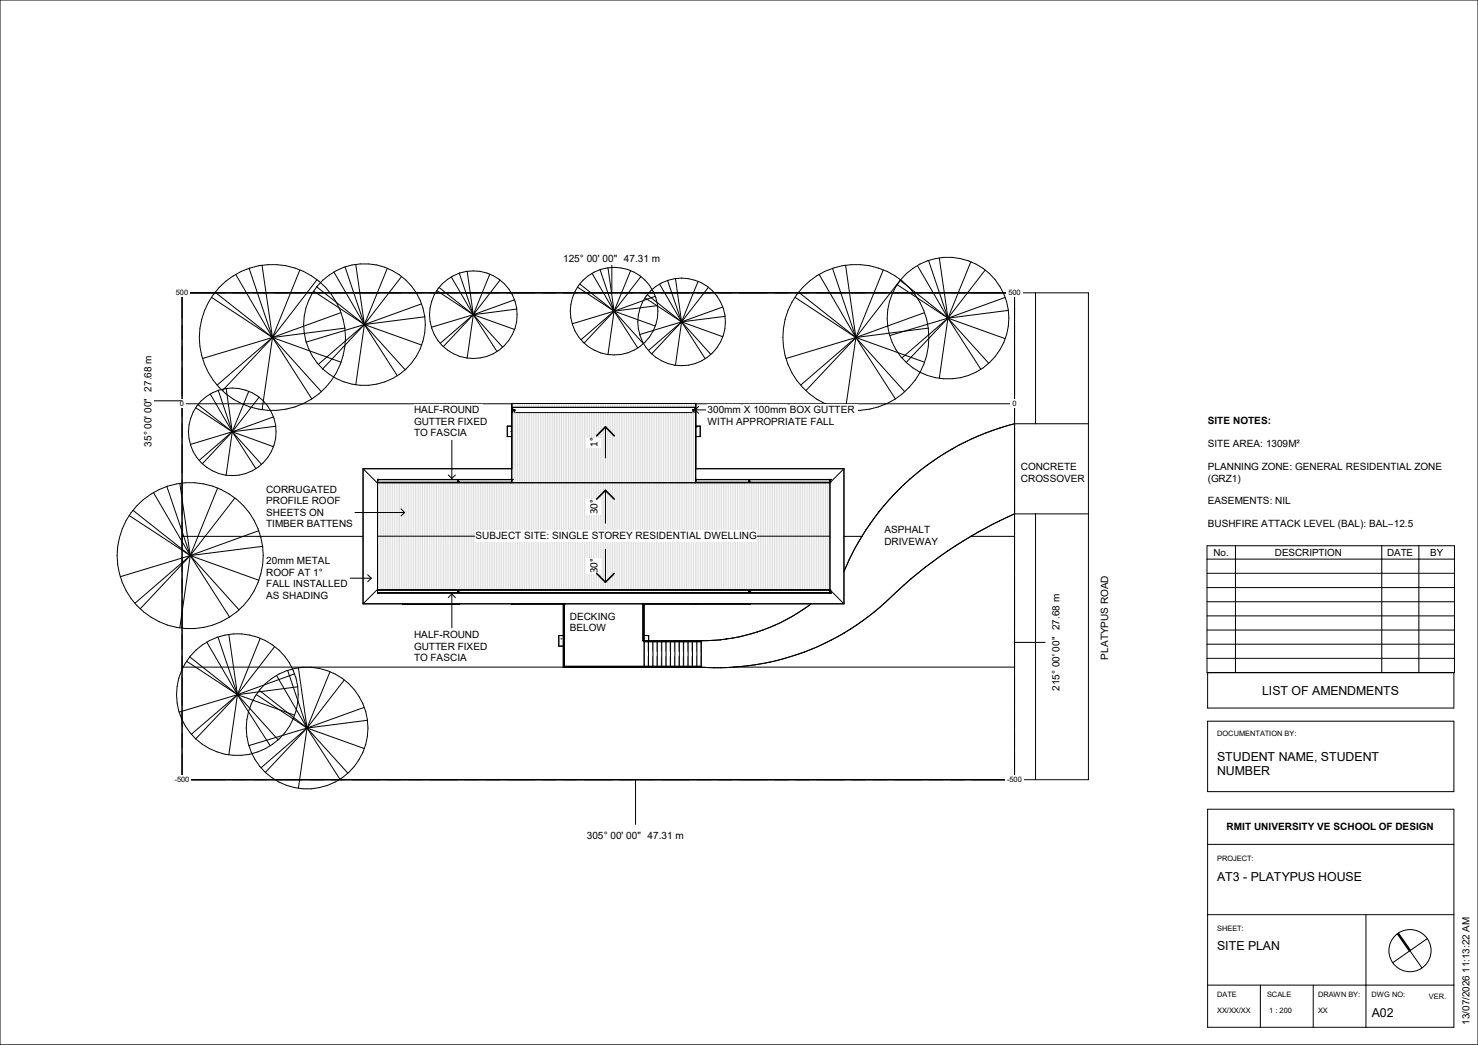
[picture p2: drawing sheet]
<svg xmlns="http://www.w3.org/2000/svg" width="420mm" height="297mm" viewBox="0 0 420 297" stroke-linecap="round" stroke-linejoin="round" font-family="sans-serif">
<defs><g id="words">
<g font-size="3.5">
<text x="358.7" y="197.5">LIST OF AMENDMENTS</text>
<text x="345.9" y="216.3">STUDENT NAME, STUDENT</text>
<text x="345.9" y="220.3">NUMBER</text>
<text x="345.9" y="250.5">AT3 - PLATYPUS HOUSE</text>
<text x="345.9" y="269.9">SITE PLAN</text>
<text x="389.8" y="289.2">A02</text>
</g>
<g font-size="3.2">
<text x="169.8" y="127.1" transform="rotate(-90 169.8 127.1)">1°</text>
<text x="169.8" y="146.2" transform="rotate(-90 169.8 146.2)">30°</text>
<text x="169.8" y="162.9" transform="rotate(-90 169.8 162.9)">30°</text>
</g>
<g font-size="2.9">
<text x="160" y="74.6">125° 00' 00&quot;</text>
<text x="177.3" y="74.6">47.31 m</text>
<text x="43.1" y="111.3" transform="rotate(-90 43.1 111.3)">27.68 m</text>
<text x="43.1" y="127" transform="rotate(-90 43.1 127)">35° 00' 00&quot;</text>
<text x="135.1" y="153.2">SUBJECT SITE: SINGLE STOREY RESIDENTIAL DWELLING</text>
<text x="301" y="179.1" transform="rotate(-90 301 179.1)">27.68 m</text>
<text x="314.9" y="187.5" transform="rotate(-90 314.9 187.5)">PLATYPUS ROAD</text>
<text x="301" y="196.4" transform="rotate(-90 301 196.4)">215° 00' 00&quot;</text>
<text x="166.8" y="238.4">305° 00' 00&quot;</text>
<text x="184" y="238.4">47.31 m</text>
<text x="348.5" y="236">RMIT UNIVERSITY VE SCHOOL OF DESIGN</text>
</g>
<g font-size="2.8">
<text x="117.6" y="117.4">HALF-ROUND</text>
<text x="201" y="117.4">300mm</text>
<text x="211.4" y="117.4">X 100mm</text>
<text x="224.4" y="117.4">BOX GUTTER</text>
<text x="117.6" y="120.7">GUTTER FIXED</text>
<text x="117.6" y="123.9">TO FASCIA</text>
<text x="201" y="120.7">WITH APPROPRIATE FALL</text>
<text x="343.2" y="120.6">SITE NOTES:</text>
<text x="343.2" y="127.2">SITE AREA: 1309M²</text>
<text x="290.1" y="133.7">CONCRETE</text>
<text x="290.1" y="136.9">CROSSOVER</text>
<text x="343.2" y="133.7">PLANNING ZONE: GENERAL RESIDENTIAL ZONE</text>
<text x="343.2" y="136.9">(GRZ1)</text>
<text x="75.6" y="140.1">CORRUGATED</text>
<text x="75.6" y="143.3">PROFILE ROOF</text>
<text x="343.2" y="143.4">EASEMENTS: NIL</text>
<text x="75.6" y="146.6">SHEETS ON</text>
<text x="75.6" y="149.8">TIMBER BATTENS</text>
<text x="343.2" y="149.9">BUSHFIRE ATTACK LEVEL (BAL): BAL–12.5</text>
<text x="251.3" y="151.6">ASPHALT</text>
<text x="251.3" y="154.9">DRIVEWAY</text>
<text x="75.6" y="160.4">20mm</text>
<text x="84.4" y="160.4">METAL</text>
<text x="344.8" y="157.9">No.</text>
<text x="362.3" y="157.9">DESCRIPTION</text>
<text x="394.2" y="157.9">DATE</text>
<text x="406.4" y="157.9">BY</text>
<text x="75.6" y="163.7">ROOF AT 1°</text>
<text x="75.6" y="166.9">FALL INSTALLED</text>
<text x="75.6" y="170.1">AS SHADING</text>
<text x="161.9" y="176.2">DECKING</text>
<text x="161.9" y="179.4">BELOW</text>
<text x="117.6" y="181.4">HALF-ROUND</text>
<text x="117.6" y="184.7">GUTTER FIXED</text>
<text x="117.6" y="187.9">TO FASCIA</text>
<text x="417.6" y="291.2" transform="rotate(-90 417.6 291.2)">13/07/2026 11:13:22 AM</text>
</g>
<g font-size="2.1">
<text x="50" y="83.9">500</text>
<text x="286.5" y="83.9">500</text>
<text x="51.1" y="115.5">0</text>
<text x="287.7" y="115.5">0</text>
<text x="345.9" y="209">DOCUMENTATION BY:</text>
<text x="49.7" y="222.3">-500</text>
<text x="286.2" y="222.3">-500</text>
<text x="345.9" y="244.7">PROJECT:</text>
<text x="345.9" y="264.7">SHEET:</text>
<text x="345.9" y="283.4">DATE</text>
<text x="345.9" y="288">XX/XX/XX</text>
<text x="360" y="283.4">SCALE</text>
<text x="360.6" y="288">1 : 200</text>
<text x="374.5" y="288">XX</text>
<text x="374.5" y="283.4">DRAWN BY:</text>
<text x="389.7" y="283.4">DWG NO:</text>
<text x="406.1" y="283.9">VER.</text>
</g>
</g></defs>
<g fill="none" stroke="#ddd" stroke-width=".28">
<path d="M107.6 137.2v30.4M108 137.2v30.4M108.5 137.2v30.4M109.1 137.2v30.4M109.6 137.2v30.4M110.1 137.2v30.4M110.5 137.2v30.4M111 137.2v30.4M111.5 137.2v30.4M112.1 137.2v30.4M112.6 137.2v30.4M113.1 137.2v30.4"/>
<path d="M113.5 137.2v30.4M114 137.2v30.4M114.6 137.2v30.4M115.1 137.2v30.4M115.6 137.2v30.4M116 137.2v30.4M116.5 137.2v30.4M117.1 137.2v30.4M117.6 137.2v30.4M118.1 137.2v30.4M118.5 137.2v30.4M119 137.2v30.4"/>
<path d="M119.5 137.2v30.4M120.1 137.2v30.4M120.6 137.2v30.4M121.1 137.2v30.4M121.5 137.2v30.4M122 137.2v30.4M122.6 137.2v30.4M123.1 137.2v30.4M123.6 137.2v30.4M124 137.2v30.4M124.5 137.2v30.4M125.1 137.2v30.4"/>
<path d="M125.6 137.2v30.4M126.1 137.2v30.4M126.5 137.2v30.4M127 137.2v30.4M127.6 137.2v30.4M128.1 137.2v30.4M128.6 137.2v30.4M129 137.2v30.4M129.5 137.2v30.4M130 137.2v30.4M130.6 137.2v30.4M131.1 137.2v30.4"/>
<path d="M131.6 137.2v30.4M132 137.2v30.4M132.5 137.2v30.4M133.1 137.2v30.4M133.6 137.2v30.4M134.1 137.2v30.4M134.5 137.2v30.4M135 137.2v30.4M135.6 137.2v30.4M136.1 137.2v30.4M136.6 137.2v30.4M137 137.2v30.4"/>
<path d="M137.5 137.2v30.4M138 137.2v30.4M138.6 137.2v30.4M139.1 137.2v30.4M139.6 137.2v30.4M140 137.2v30.4M140.5 137.2v30.4M141.1 137.2v30.4M141.6 137.2v30.4M142.1 137.2v30.4M142.5 137.2v30.4M143 137.2v30.4"/>
<path d="M143.6 137.2v30.4M144.1 137.2v30.4M144.6 137.2v30.4M145 137.2v30.4M145.5 137.2v30.4M146 137.2v30.4M146.6 137.2v30.4M147.1 137.2v30.4M147.6 137.2v30.4M148 137.2v30.4M148.5 137.2v30.4M149.1 137.2v30.4"/>
<path d="M149.6 137.2v30.4M150.1 137.2v30.4M150.5 137.2v30.4M151 137.2v30.4M151.6 137.2v30.4M152.1 137.2v30.4M152.6 137.2v30.4M153 137.2v30.4M153.5 137.2v30.4M154.1 137.2v30.4M154.6 137.2v30.4M155.1 137.2v30.4"/>
<path d="M155.5 137.2v30.4M156 137.2v30.4M156.5 137.2v30.4M157.1 137.2v30.4M157.6 137.2v30.4M158.1 137.2v30.4M158.5 137.2v30.4M159 137.2v30.4M159.6 137.2v30.4M160.1 137.2v30.4M160.6 137.2v30.4M161 137.2v30.4"/>
<path d="M161.5 137.2v30.4M162.1 137.2v30.4M162.6 137.2v30.4M163.1 137.2v30.4M163.5 137.2v30.4M164 137.2v30.4M164.5 137.2v30.4M165.1 137.2v30.4M165.6 137.2v30.4M166.1 137.2v30.4M166.5 137.2v30.4M167 137.2v30.4"/>
<path d="M167.6 137.2v30.4M168.1 137.2v30.4M168.6 137.2v30.4M169 137.2v30.4M169.5 137.2v30.4M170.1 137.2v30.4M170.6 137.2v30.4M171.1 137.2v30.4M171.5 137.2v30.4M172 137.2v30.4M172.6 137.2v30.4M173.1 137.2v30.4"/>
<path d="M173.6 137.2v30.4M174.1 137.2v30.4M174.5 137.2v30.4M175 137.2v30.4M175.6 137.2v30.4M176.1 137.2v30.4M176.6 137.2v30.4M177 137.2v30.4M177.5 137.2v30.4M178.1 137.2v30.4M178.6 137.2v30.4M179.1 137.2v30.4"/>
<path d="M179.5 137.2v30.4M180 137.2v30.4M180.6 137.2v30.4M181.1 137.2v30.4M181.6 137.2v30.4M182.1 137.2v30.4M182.5 137.2v30.4M183 137.2v30.4M183.6 137.2v30.4M184.1 137.2v30.4M184.6 137.2v30.4M185 137.2v30.4"/>
<path d="M185.5 137.2v30.4M186.1 137.2v30.4M186.6 137.2v30.4M187.1 137.2v30.4M187.5 137.2v30.4M188 137.2v30.4M188.6 137.2v30.4M189.1 137.2v30.4M189.6 137.2v30.4M190 137.2v30.4M190.5 137.2v30.4M191.1 137.2v30.4"/>
<path d="M191.6 137.2v30.4M192.1 137.2v30.4M192.6 137.2v30.4M193 137.2v30.4M193.5 137.2v30.4M194.1 137.2v30.4M194.6 137.2v30.4M195.1 137.2v30.4M195.5 137.2v30.4M196 137.2v30.4M196.6 137.2v30.4M197.1 137.2v30.4"/>
<path d="M197.6 137.2v30.4M198 137.2v30.4M198.5 137.2v30.4M199.1 137.2v30.4M199.6 137.2v30.4M200.1 137.2v30.4M200.6 137.2v30.4M201 137.2v30.4M201.5 137.2v30.4M202.1 137.2v30.4M202.6 137.2v30.4M203.1 137.2v30.4"/>
<path d="M203.5 137.2v30.4M204 137.2v30.4M204.6 137.2v30.4M205.1 137.2v30.4M205.6 137.2v30.4M206 137.2v30.4M206.5 137.2v30.4M207.1 137.2v30.4M207.6 137.2v30.4M208.1 137.2v30.4M208.6 137.2v30.4M209 137.2v30.4"/>
<path d="M209.5 137.2v30.4M210.1 137.2v30.4M210.6 137.2v30.4M211.1 137.2v30.4M211.5 137.2v30.4M212 137.2v30.4M212.6 137.2v30.4M213.1 137.2v30.4M213.6 137.2v30.4M214 137.2v30.4M214.5 137.2v30.4M215.1 137.2v30.4"/>
<path d="M215.6 137.2v30.4M216.1 137.2v30.4M216.5 137.2v30.4M217 137.2v30.4M217.6 137.2v30.4M218.1 137.2v30.4M218.6 137.2v30.4M219.1 137.2v30.4M219.5 137.2v30.4M220 137.2v30.4M220.6 137.2v30.4M221.1 137.2v30.4"/>
<path d="M221.6 137.2v30.4M222 137.2v30.4M222.5 137.2v30.4M223.1 137.2v30.4M223.6 137.2v30.4M224.1 137.2v30.4M224.5 137.2v30.4M225 137.2v30.4M225.6 137.2v30.4M226.1 137.2v30.4M226.6 137.2v30.4M227.1 137.2v30.4"/>
<path d="M227.5 137.2v30.4M228 137.2v30.4M228.6 137.2v30.4M229.1 137.2v30.4M229.6 137.2v30.4M230 137.2v30.4M230.5 137.2v30.4M231.1 137.2v30.4M231.6 137.2v30.4M232.1 137.2v30.4M232.5 137.2v30.4M233 137.2v30.4"/>
<path d="M233.6 137.2v30.4M234.1 137.2v30.4M234.6 137.2v30.4M235.1 137.2v30.4M235.5 137.2v30.4"/>
</g>
<g fill="none" stroke="#dbdbdb" stroke-width=".28">
<path d="M145.5 114.7v22.5M146 114.7v1.1M146 117.3v19.9M146.6 114.7v1.1M146.6 117.3v19.9M147.1 114.7v1.1M147.1 117.3v19.9M147.6 114.7v1.1M147.6 117.3v19.9M148 114.7v1.1M148 117.3v19.9M148.5 114.7v1.1"/>
<path d="M148.5 117.3v19.9M149.1 114.7v1.1M149.1 117.3v19.9M149.6 114.7v1.1M149.6 117.3v19.9M150.1 114.7v1.1M150.1 117.3v19.9M150.5 114.7v1.1M150.5 117.3v19.9M151 114.7v1.1M151 117.3v19.9M151.6 114.7v1.1"/>
<path d="M151.6 117.3v19.9M152.1 114.7v1.1M152.1 117.3v19.9M152.6 114.7v1.1M152.6 117.3v19.9M153 114.7v1.1M153 117.3v19.9M153.5 114.7v1.1M153.5 117.3v19.9M154.1 114.7v1.1M154.1 117.3v19.9M154.6 114.7v1.1"/>
<path d="M154.6 117.3v19.9M155.1 114.7v1.1M155.1 117.3v19.9M155.5 114.7v1.1M155.5 117.3v19.9M156 114.7v1.1M156 117.3v19.9M156.5 114.7v1.1M156.5 117.3v19.9M157.1 114.7v1.1M157.1 117.3v19.9M157.6 114.7v1.1"/>
<path d="M157.6 117.3v19.9M158.1 114.7v1.1M158.1 117.3v19.9M158.5 114.7v1.1M158.5 117.3v19.9M159 114.7v1.1M159 117.3v19.9M159.6 114.7v1.1M159.6 117.3v19.9M160.1 114.7v1.1M160.1 117.3v19.9M160.6 114.7v1.1"/>
<path d="M160.6 117.3v19.9M161 114.7v1.1M161 117.3v19.9M161.5 114.7v1.1M161.5 117.3v19.9M162.1 114.7v1.1M162.1 117.3v19.9M162.6 114.7v1.1M162.6 117.3v19.9M163.1 114.7v1.1M163.1 117.3v19.9M163.5 114.7v1.1"/>
<path d="M163.5 117.3v19.9M164 114.7v1.1M164 117.3v19.9M164.5 114.7v1.1M164.5 117.3v19.9M165.1 114.7v1.1M165.1 117.3v19.9M165.6 114.7v1.1M165.6 117.3v19.9M166.1 114.7v1.1M166.1 117.3v19.9M166.5 114.7v1.1"/>
<path d="M166.5 117.3v19.9M167 114.7v1.1M167 117.3v19.9M167.6 114.7v1.1M167.6 117.3v19.9M168.1 114.7v1.1M168.1 117.3v19.9M168.6 114.7v1.1M168.6 117.3v19.9M169 114.7v1.1M169 117.3v19.9M169.5 114.7v1.1"/>
<path d="M169.5 117.3v19.9M170.1 114.7v1.1M170.1 117.3v19.9M170.6 114.7v1.1M170.6 117.3v19.9M171.1 114.7v1.1M171.1 117.3v19.9M171.5 114.7v1.1M171.5 117.3v19.9M172 114.7v1.1M172 117.3v19.9M172.6 114.7v1.1"/>
<path d="M172.6 117.3v19.9M173.1 114.7v1.1M173.1 117.3v19.9M173.6 114.7v1.1M173.6 117.3v19.9M174.1 114.7v1.1M174.1 117.3v19.9M174.5 114.7v1.1M174.5 117.3v19.9M175 114.7v1.1M175 117.3v19.9M175.6 114.7v1.1"/>
<path d="M175.6 117.3v19.9M176.1 114.7v1.1M176.1 117.3v19.9M176.6 114.7v1.1M176.6 117.3v19.9M177 114.7v1.1M177 117.3v19.9M177.5 114.7v1.1M177.5 117.3v19.9M178.1 114.7v1.1M178.1 117.3v19.9M178.6 114.7v1.1"/>
<path d="M178.6 117.3v19.9M179.1 114.7v1.1M179.1 117.3v19.9M179.5 114.7v1.1M179.5 117.3v19.9M180 114.7v1.1M180 117.3v19.9M180.6 114.7v1.1M180.6 117.3v19.9M181.1 114.7v1.1M181.1 117.3v19.9M181.6 114.7v1.1"/>
<path d="M181.6 117.3v19.9M182.1 114.7v1.1M182.1 117.3v19.9M182.5 114.7v1.1M182.5 117.3v19.9M183 114.7v1.1M183 117.3v19.9M183.6 114.7v1.1M183.6 117.3v19.9M184.1 114.7v1.1M184.1 117.3v19.9M184.6 114.7v1.1"/>
<path d="M184.6 117.3v19.9M185 114.7v1.1M185 117.3v19.9M185.5 114.7v1.1M185.5 117.3v19.9M186.1 114.7v1.1M186.1 117.3v19.9M186.6 114.7v1.1M186.6 117.3v19.9M187.1 114.7v1.1M187.1 117.3v19.9M187.5 114.7v1.1"/>
<path d="M187.5 117.3v19.9M188 114.7v1.1M188 117.3v19.9M188.6 114.7v1.1M188.6 117.3v19.9M189.1 114.7v1.1M189.1 117.3v19.9M189.6 114.7v1.1M189.6 117.3v19.9M190 114.7v1.1M190 117.3v19.9M190.5 114.7v1.1"/>
<path d="M190.5 117.3v19.9M191.1 114.7v1.1M191.1 117.3v19.9M191.6 114.7v1.1M191.6 117.3v19.9M192.1 114.7v1.1M192.1 117.3v19.9M192.6 114.7v1.1M192.6 117.3v19.9M193 114.7v1.1M193 117.3v19.9M193.5 114.7v1.1"/>
<path d="M193.5 117.3v19.9M194.1 114.7v1.1M194.1 117.3v19.9M194.6 114.7v1.1M194.6 117.3v19.9M195.1 114.7v1.1M195.1 117.3v19.9M195.5 114.7v1.1M195.5 117.3v19.9M196 114.7v1.1M196 117.3v19.9M196.6 114.7v1.1"/>
<path d="M196.6 117.3v19.9M197.1 114.7v1.1M197.1 117.3v19.9M197.6 114.7v22.5"/>
</g>
<g fill="none" stroke="#000" stroke-width=".28">
<path d="M67 78l10.4 17.9M70.8 76.2l6.6 19.7M74.5 75.4l2.9 20.5M85.2 76.7l-7.8 19.2M90.1 79.5l-12.7 16.4M94.9 77.3l8.6 14.9M98 75.9l5.5 16.3M101.1 75.1l2.4 17.1M110.1 76.2l-6.6 16M114.1 78.6l-10.6 13.6M128.2 78.7l6.3 10.8M130.5 77.6l4 11.9"/>
<path d="M132.8 77.1l1.7 12.4M139.2 77.9l-4.7 11.6M142.1 79.6l-7.6 9.9M168.2 77.7l6.3 10.7M170.5 76.7l4 11.7M172.8 76.1l1.7 12.3M179.2 76.9l-4.7 11.5M182.1 78.6l-7.6 9.8M189.7 79.7l4 11.8M191.9 79.2l1.8 12.3M198.4 80l-4.7 11.5M232.7 78l10.5 17.9"/>
<path d="M236.6 76.2l6.6 19.7M240.3 75.4l2.9 20.5M251 76.7l-7.8 19.2M255.8 79.7l13.6 10.7M255.9 79.5l-12.7 16.4M260.7 75.5l8.7 14.9M263.9 74l5.5 16.4M266.9 73.3l2.5 17.1M275.9 74.4l-6.5 16M280 76.8l-10.6 13.6M51.7 83.2h257.6v138.4h-257.6zM60.1 84.5l17.3 11.4"/>
<path d="M61.1 83.1l16.3 12.8M77.4 95.9l-14.2 15.1M77.4 95.9l11.2 17.5M77.4 95.9l-2.9 20.6M77.4 95.9l19.5 7.1M77.4 95.9l13.9 15.4M77.4 95.9l-15.7 13.6M77.4 95.9l-19.9 6M89.1 82.8l14.4 9.4M90 81.5l13.5 10.7M96.9 88.9l-19.5 7M98 93.3l-20.6 2.6"/>
<path d="M103.5 92.2l-2.4 17.2M103.5 92.2l-11.8 12.7M103.5 92.2l9.4 14.6M103.5 92.2l16.3 5.9M103.5 92.2l11.6 12.9M103.5 92.2l-13 11.3M103.5 92.2l-16.5 5M119.8 86.4l-16.3 5.8M120.7 90l-17.2 2.2M124.1 82.6l10.4 6.9M124.8 81.7l9.7 7.8M134.5 89.5l-8.5 9"/>
<path d="M134.5 89.5l6.7 10.4M134.5 89.5l-1.7 12.3M134.5 89.5l11.7 4.1M134.5 89.5l8.3 9.2M134.5 89.5l-9.4 8.1M134.5 89.5l-11.9 3.5M146.2 85.2l-11.7 4.3M146.9 87.8l-12.4 1.7M164.1 81.6l10.4 6.8M164.8 80.7l9.7 7.7M174.5 88.4l-8.5 9.1M174.5 88.4l6.7 10.5"/>
<path d="M174.5 88.4l-1.7 12.4M174.5 88.4l11.7 4.3M174.5 88.4l8.3 9.3M174.5 88.4l-9.4 8.2M174.5 88.4l-11.9 3.6M183.3 84.7l10.4 6.8M183.9 83.8l9.8 7.7M186.2 84.2l-11.7 4.2M186.9 86.9l-12.4 1.5M187.4 80.7l6.3 10.8M193.7 91.5l-8.5 9.1M193.7 91.5l6.7 10.5"/>
<path d="M193.7 91.5l-1.8 12.3M193.7 91.5l11.7 4.2M193.7 91.5l8.3 9.3M193.7 91.5l-9.4 8.1M193.7 91.5l-11.9 3.6M201.3 81.7l-7.6 9.8M205.4 87.2l-11.7 4.3M206 89.9l-12.3 1.6M225.9 84.5l17.3 11.4M226.9 83.1l16.3 12.8M243.2 95.9l-14.2 15.1M243.2 95.9l11.2 17.5"/>
<path d="M243.2 95.9l-3 20.6M243.2 95.9l19.5 7.1M243.2 95.9l13.9 15.4M243.2 95.9l-15.7 13.6M243.2 95.9l-19.8 6M254.9 80.9l14.5 9.5M262.7 88.9l-19.5 7M263.8 93.3l-20.6 2.6M269.4 90.4l-11.9 12.6M269.4 90.4l9.3 14.6M269.4 90.4l-2.5 17.1M269.4 90.4l16.3 5.9"/>
<path d="M269.4 90.4l11.6 12.9M269.4 90.4l-13.1 11.3M269.4 90.4l-16.6 5M285.6 84.5l-16.2 5.9M286.5 88.2l-17.1 2.2M288.3 83.2v138.4M294.3 83.2v37.2M51.7 114.8h93.7M55.6 115.9l10.4 6.8M56.3 115l9.7 7.7M59.7 112l6.3 10.7M62 111l4 11.7"/>
<path d="M64.3 110.4l1.7 12.3M70.7 111.2l-4.7 11.5M73.6 112.9l-7.6 9.8M77.7 118.5l-11.7 4.2M145.7 115.8h51.7v1.5h-51.7zM146 116.5h.1M146 116.5h.3M146 116.5v.3M146 116.8h.1M146.2 116.4l.1 .2-.3 .2M146.3 116.7h.1M196.8 116.7h.1"/>
<path d="M196.8 116.5h.3M196.9 116.4l-.1 .2M197 116.4l.2 .1-.1 .3-.3-.2M197.7 114.8h90.6M43.6 140l10.5 17.9M47.4 138.3l6.7 19.6M51.1 137.4l3 20.5M61.8 138.7l-7.7 19.2M66 122.7l-8.5 9.1M66 122.7l6.7 10.5M66 122.7l-1.7 12.3M66 122.7l11.7 4.3"/>
<path d="M66 122.7l8.3 9.3M66 122.7l-9.4 8.2M66 122.7l-11.9 3.6M78.4 121.2l-12.4 1.5M103.2 133.2h42.2M103.2 133.2l4.1 4.1M103.2 133.2v38.4M107.3 137.1h.1M107.3 136.3h.1M107.3 136.3v31.3h128.5M107.3 137.1h38.1M107.3 136.3h38.1"/>
<path d="M130 136.7v.1M130 136.8v.2M130 137h.1M130.1 137v.1M130.3 136.7h-.3M130.3 136.7h.1M130.3 137h.1M130.3 136.7v.4M145.1 122.6h.3M145.3 121.7l.1 .2M145.4 136.3h.1M145.4 137.1h.1"/>
<path d="M145.4 121.1h-1.3v3h1.3M145.4 137.2v-22.5h52.3v22.5M197.7 137.1h.1M197.7 136.3h.1M197.7 121.1h1.3v3h-1.3M197.7 133.2h42.1M197.7 137.1h38.1M197.7 136.3h38.1M198.2 121.2l-.2 .3M198.9 123.9l-.1 .2M212.8 136.7h.2M212.9 136.7l-.2 .2"/>
<path d="M213 136.7h.1M213.1 136.7v.2M235.8 136.4h.1M235.8 136.3h.1M235.8 137.1h.1M235.8 136.3v31.3M239.8 133.2l-4 4h-128.5M239.8 133.2v38.4M309.3 120.4h-21a71.7 71.7 0 0 0-48.5 42M36.7 146.5l17.4 11.4M37.8 145l16.3 12.9M51.7 152.4h51.5"/>
<path d="M54.1 157.9l-14.3 15.2M54.1 157.9l11.1 17.5M54.1 157.9l-3 20.6M54.1 157.9l19.5 7M54.1 157.9l13.8 15.5M54.1 157.9l-15.8 13.6M54.1 157.9l-19.9 6M66.8 141.5l-12.7 16.4M73.5 150.8l-19.4 7.1M74.6 155.3l-20.5 2.6M107.3 152.4h128.5M239.8 152.4h5.1"/>
<path d="M275.9 152.4h12.4M275.9 152.4a129.4 129.4 0 0 0-25.9 20.2 70.3 70.3 0 0 1-41.6 17M294.3 146v75.6M309.3 146h-21l-6.3 3.1-6.1 3.3M103.2 171.6h136.6M107.3 168.6h.1M107.3 168.5h.1M107.3 167.7h.1M107.3 167.7v.9M107.3 167.5l-4.1 4.1M107.3 168.6h128.5M107.3 168.5h128.5"/>
<path d="M107.3 167.7h128.5M114.4 171.6v.2h16.1v-.2M115 171.6v.2M130 171.6v.2M130 167.9l.3 .2M130 168.1h.1M130.3 168.1h.1M130.4 167.9l-.1 .2M145.3 171.6h15.3M160.1 171.7v17.9M160.2 171.7v17.9M160.4 171.7v17.7h38.9"/>
<path d="M182.5 171.6h30.7M182.7 171.7v10.4h.2v-10.4M183 171.7v17.9M197.7 171.6v.1M212.7 171.6v.1M212.7 168h.1M212.7 168l.1 .2 .3-.2M213.1 168h.1M230.5 171.6a51.5 51.5 0 0 1-31.2 10.5M235.8 167.7h.1M235.8 168.5h.1M235.8 168.6h.1"/>
<path d="M235.8 167.7v.9M235.8 167.6l4 4M51.7 189.6h147.6M53 187.9l14.5 9.5M53.9 186.7l13.6 10.7M58.8 182.5l8.7 14.9M61.9 181.1l5.6 16.3M65 180.3l2.5 17.1M67.5 197.4l-11.9 12.6M67.5 197.4l9.3 14.6M67.5 197.4l-2.5 17.1M67.5 197.4l16.2 5.9"/>
<path d="M67.5 197.4l11.5 12.9M67.5 197.4l-13.1 11.3M67.5 197.4l-16.6 5M72.8 197.4l14.4 9.5M73.7 196.2l13.5 10.7M74 181.4l-6.5 16M78.1 183.8l-10.6 13.6M78.6 192l8.6 14.9M81.7 190.5l5.5 16.4M83.7 191.5l-16.2 5.9M84.6 195.2l-17.1 2.2M84.8 189.8l2.4 17.1"/>
<path d="M93.8 190.9l-6.6 16M97.8 193.3l-10.6 13.6M159.3 181.6h.4M160 183.6h.1M160.1 180.6h-1.3v3h1.3M183 189.6h.1M183 180.6h1.3v1.5M183 182.1l16.3 .1M183 182.4h16.3M184.3 189.6h.1M184.3 182.1v.1M184.3 182.4v7"/>
<path d="M185.5 189.6h.1M185.5 182.1v.1M185.5 182.4v7M186.8 189.6h.1M186.8 182.1v.1M186.8 182.4v7M188 189.6h.1M188 182.1v.1M188 182.4v7M189.3 189.6h.1M189.3 182.1v.1M189.3 182.4v7"/>
<path d="M190.5 189.6h.1M190.5 182.1v.1M190.5 182.4v7M191.8 189.6h.1M191.8 182.1v.1M191.8 182.4v7M193 189.6h.1M193 182.1v.1M193 182.4v7M194.3 189.6h.1M194.3 182.1v.1M194.3 182.4v7"/>
<path d="M195.5 189.6h.1M195.5 182.1v.1M195.5 182.4v7M196.8 189.6h.1M196.8 182.1v.1M196.8 182.4v7M198 189.6h.1M198 182.1v.1M198 182.4v7M199.3 189.6l3.6 .2 5.5-.2M199.3 182.1v7.5M208.4 189.6h79.9"/>
<path d="M87.2 206.9l-11.8 12.6M87.2 206.9l9.4 14.6M87.2 206.9l-2.4 17.1M87.2 206.9l16.3 5.9M87.2 206.9l11.6 12.9M87.2 206.9l-13 11.3M87.2 206.9l-16.5 5M103.5 201l-16.3 5.9M104.4 204.7l-17.2 2.2"/>
<circle cx="77.4" cy="95.9" r="20.7"/>
<circle cx="103.6" cy="92.3" r="17.3"/>
<circle cx="134.5" cy="89.5" r="12.5"/>
<circle cx="174.5" cy="88.4" r="12.5"/>
<circle cx="193.7" cy="91.5" r="12.5"/>
<circle cx="243.2" cy="95.9" r="20.7"/>
<circle cx="269.4" cy="90.4" r="17.3"/>
<circle cx="66" cy="122.7" r="12.5"/>
<circle cx="54" cy="157.9" r="20.8"/>
<circle cx="67.5" cy="197.4" r="17.3"/>
<circle cx="87.3" cy="206.9" r="17.3"/>
</g>
<g fill="none" stroke="#808080" stroke-width=".28">
<path d="M184.1 189.6h.1M184.1 182.1v.1M184.1 182.4v2.7M184.1 186.6v2.8M185.4 189.6h.1M185.4 182.1v.1M185.4 182.4v2.7M185.4 186.6v2.8M186.6 189.6h.1M186.6 182.1v.1M186.6 182.4v2.7M186.6 186.6v2.8"/>
<path d="M187.9 189.6h.1M187.9 182.1v.1M187.9 182.4v2.7M187.9 186.6v2.8M189.1 189.6h.1M189.1 182.1v.1M189.1 182.4v2.7M189.1 186.6v2.8M190.4 189.6h.1M190.4 182.1v.1M190.4 182.4v2.7M190.4 186.6v2.8"/>
<path d="M191.6 189.6h.1M191.6 182.1v.1M191.6 182.4v2.7M191.6 186.6v2.8M192.9 189.6h.1M192.9 182.1v.1M192.9 182.4v2.7M192.9 186.6v2.8M194.1 189.6h.1M194.1 182.1v.1M194.1 182.4v2.7M194.1 186.6v2.8"/>
<path d="M195.4 189.6h.1M195.4 182.1v.1M195.4 182.4v2.7M195.4 186.6v2.8M196.6 189.6h.1M196.6 182.1v.1M196.6 182.4v2.7M196.6 186.6v2.8M197.9 189.6h.1M197.9 182.1v.1M197.9 182.4v2.7M197.9 186.6v2.8"/>
<path d="M199.1 189.6h.1M199.1 182.1v.1M199.1 182.4v2.7M199.1 186.6v2.8"/>
</g>
<g fill="none" stroke="#c0c0c0" stroke-width=".28">
<path d="M145.9 116.6v.7M146 116.4l.3 .3-.3 .1zM146.3 116.6v.7M197.2 116.6l-.4 .1M197.2 116.6l-.1-.2-.3 .1v.8M197.2 116.6v.7M130 136.9l.1 .2 .2-.1M130 136.9l.3-.2 .1 .4M130 136.9v.2M212.7 136.9l.2-.2 .2 .2M130 167.6v.1M130 167.9v.1"/>
<path d="M130.4 167.6v.1M130.4 167.9l-.1 .2-.3-.1M212.7 168h.1M212.7 168l.2 .2 .2-.2M212.7 167.6v.1M213.1 168h.1M213.1 167.6v.1"/>
</g>
<g fill="#fff">
<path d="M49.1 220.4h5.3v2.4h-5.3z"/>
<path d="M50.5 113.6h2.4v2.4h-2.4z"/>
<path d="M49.4 82h4.6v2.4h-4.6z"/>
<path d="M285.6 220.4h5.3v2.4h-5.3z"/>
<path d="M287.1 113.6h2.3v2.4h-2.3z"/>
<path d="M286 82h4.6v2.4h-4.6z"/>
</g>
<path d="M173.9 75.2v8" fill="none" stroke="#000" stroke-width=".28"/>
<g fill="#fff">
<path d="M177.3 72h10.3v3.2h-10.3z"/>
<path d="M160 72h15.4v3.2h-15.4z"/>
</g>
<path d="M43.7 113.9h8" fill="none" stroke="#000" stroke-width=".28"/>
<g fill="#fff">
<path d="M40.5 101h3.2v10.3h-3.2z"/>
<path d="M40.5 113.2h3.2v13.8h-3.2z"/>
</g>
<path d="M288.3 182.6h8.7" fill="none" stroke="#000" stroke-width=".28"/>
<g fill="#fff">
<path d="M298.4 168.8h3.3v10.3h-3.3z"/>
<path d="M298.4 181h3.3v15.4h-3.3z"/>
</g>
<path d="M180.6 221.6v12.7" fill="none" stroke="#000" stroke-width=".28"/>
<g fill="#fff">
<path d="M184 235.8h10.3v3.3h-10.3z"/>
<path d="M166.8 235.8h15.3v3.3h-15.3z"/>
<path d="M135.1 150.6h79.9v3.2h-79.9z"/>
<path d="M166.7 124.4h4v2.7h-4z"/>
</g>
<path d="M169.5 123.9l2.5-2.6 2.5 2.6" fill="none" stroke="#000" stroke-width=".47"/>
<path d="M172 121.3v8.9" fill="none" stroke="#000" stroke-width=".28"/>
<path d="M166.7 141.9h4v4.3h-4z" fill="#fff"/>
<path d="M169.5 141.9l2.5-2.5 2.5 2.5" fill="none" stroke="#000" stroke-width=".47"/>
<path d="M172 139.4v9.3" fill="none" stroke="#000" stroke-width=".28"/>
<path d="M166.7 158.7h4v4.3h-4z" fill="#fff"/>
<path d="M169.5 163l2.5 2.5 2.5-2.5" fill="none" stroke="#000" stroke-width=".47"/>
<path d="M172 156.1v9.4" fill="none" stroke="#000" stroke-width=".28"/>
<g fill="#fff">
<path d="M161.9 173.7h13.4v3.2h-13.4z"/>
<path d="M161.9 176.9h10.4v3.2h-10.4z"/>
<path d="M251.3 149.1h13.8v3.2h-13.8z"/>
<path d="M251.3 152.3h15.3v3.2h-15.3z"/>
<path d="M312.3 163.6h3.3v23.9h-3.3z"/>
<path d="M290.1 131.1h16.7v3.3h-16.7z"/>
<path d="M290.1 134.4h18.2v3.2h-18.2z"/>
</g>
<path d="M100.9 145.7h14.1M114 144.7l1 1M115 145.7l-1 .9" fill="none" stroke="#000" stroke-width=".28"/>
<g fill="#fff">
<path d="M75.6 137.5h21v3.3h-21z"/>
<path d="M75.6 140.8h21.9v3.2h-21.9z"/>
<path d="M75.6 144h17.3v3.3h-17.3z"/>
<path d="M75.6 147.3h24.7v3.2h-24.7z"/>
</g>
<path d="M197.5 116.5l1 1M197.5 116.5h3M198.5 115.5l-1 1" fill="none" stroke="#000" stroke-width=".28"/>
<g fill="#fff">
<path d="M201 114.9h4.8v3.3h-4.8z"/>
<path d="M205.8 114.9h4.8v3.3h-4.8z"/>
<path d="M211.4 114.9h7.4v3.3h-7.4z"/>
<path d="M218.8 114.9h4.8v3.3h-4.8z"/>
<path d="M224.4 114.9h19.2v3.3h-19.2z"/>
<path d="M201 118.2h36.1v3.2h-36.1z"/>
</g>
<path d="M127.4 135l1 1M128.4 125.1v10.9M129.4 135l-1 1" fill="none" stroke="#000" stroke-width=".28"/>
<g fill="#fff">
<path d="M117.6 114.9h7.3v3.3h-7.3z"/>
<path d="M124.9 114.9h1v3.3h-1z"/>
<path d="M125.9 114.9h11.1v3.3h-11.1z"/>
<path d="M117.6 118.2h21.5v3.2h-21.5z"/>
<path d="M117.6 121.4h15.1v3.2h-15.1z"/>
</g>
<path d="M128.4 168.8l1 1M128.4 168.8l-1 1M128.4 168.8v9.6" fill="none" stroke="#000" stroke-width=".28"/>
<g fill="#fff">
<path d="M117.6 178.9h7.3v3.3h-7.3z"/>
<path d="M124.9 178.9h1v3.3h-1z"/>
<path d="M125.9 178.9h11.1v3.3h-11.1z"/>
<path d="M117.6 182.2h21.5v3.2h-21.5z"/>
<path d="M117.6 185.4h15.1v3.2h-15.1z"/>
</g>
<path d="M99.5 164.3h6M104.5 163.4l1 .9M105.5 164.3l-1 1.1" fill="none" stroke="#000" stroke-width=".28"/>
<g fill="#fff">
<path d="M75.6 157.9h3.2v3.2h-3.2z"/>
<path d="M78.8 157.9h4.8v3.2h-4.8z"/>
<path d="M84.4 157.9h10.3v3.2h-10.3z"/>
<path d="M75.6 161.1h16.9v3.2h-16.9z"/>
<path d="M75.6 164.3h23.4v3.3h-23.4z"/>
<path d="M75.6 167.6h17.7v3.2h-17.7z"/>
</g>
<g fill="none" stroke="#000" stroke-width=".28">
<path d="M0 0h420v297h-420zM343.2 191.2h69.9v10.1h-69.9zM343.2 205h69.9v20h-69.9zM343.2 230h69.9v62h-69.9zM343.2 240h69.9M343.2 260h69.9M388.2 260v32M343.2 280h69.9M358.1 280v12M373.2 280v12M397 265.4l3.5 4.9M397.4 265.2l3.4 4.9"/>
<path d="M400.6 270.2l-3.4-4.9 6.9 9.8M405.6 266.8l-9.9 6.8"/>
<circle cx="400.7" cy="270.2" r="6"/>
</g>
<g fill="#fff">
<path d="M360 281.5h6.9v2.3h-6.9z"/>
<path d="M374.5 281.5h12v2.3h-12z"/>
<path d="M345.9 281.5h5.5v2.3h-5.5z"/>
<path d="M389.7 281.5h9.6v2.3h-9.6z"/>
<path d="M345.9 262.7h7.5v2.4h-7.5z"/>
<path d="M345.9 242.7h10.3v2.4h-10.3z"/>
<path d="M348.5 233.4h58.9v3.4h-58.9z"/>
<path d="M358.6 194.4h39v4h-39z"/>
<path d="M345.9 207.1h22.5v2.4h-22.5z"/>
<path d="M406.1 281.9h4.9v2.4h-4.9z"/>
<path d="M360.6 286h6.6v2.4h-6.6z"/>
<path d="M415 260.7h3.3v30.6h-3.3z"/>
<path d="M345.9 286h9.5v2.4h-9.5z"/>
<path d="M374.5 286h2.8v2.4h-2.8z"/>
</g>
<path d="M343 155.1h70.3v36h-70.3zM343 158.9h70.3M351.1 155.1v36M392.6 155.1v36M403.2 155.1v36M343 179.1h70.3M343 175h70.3M343 171h70.3M343 167h70.3M343 162.9h70.3M343 187.1h70.3M343 183.1h70.3" fill="none" stroke="#000" stroke-width=".28"/>
<g fill="#fff">
<path d="M343.2 118h18v3.4h-18z"/>
<path d="M343.2 124.6h26.1v3.3h-26.1z"/>
<path d="M343.2 131.1h67.4v3.3h-67.4z"/>
<path d="M343.2 134.4h9.4v3.2h-9.4z"/>
<path d="M343.2 140.8h23.6v3.3h-23.6z"/>
<path d="M343.2 147.3h51.3v3.3h-51.3z"/>
<path d="M394.5 147.3h1.5v3.3h-1.5z"/>
<path d="M396 147.3h5.6v3.3h-5.6z"/>
</g>
<use href="#words"/>
</svg>
